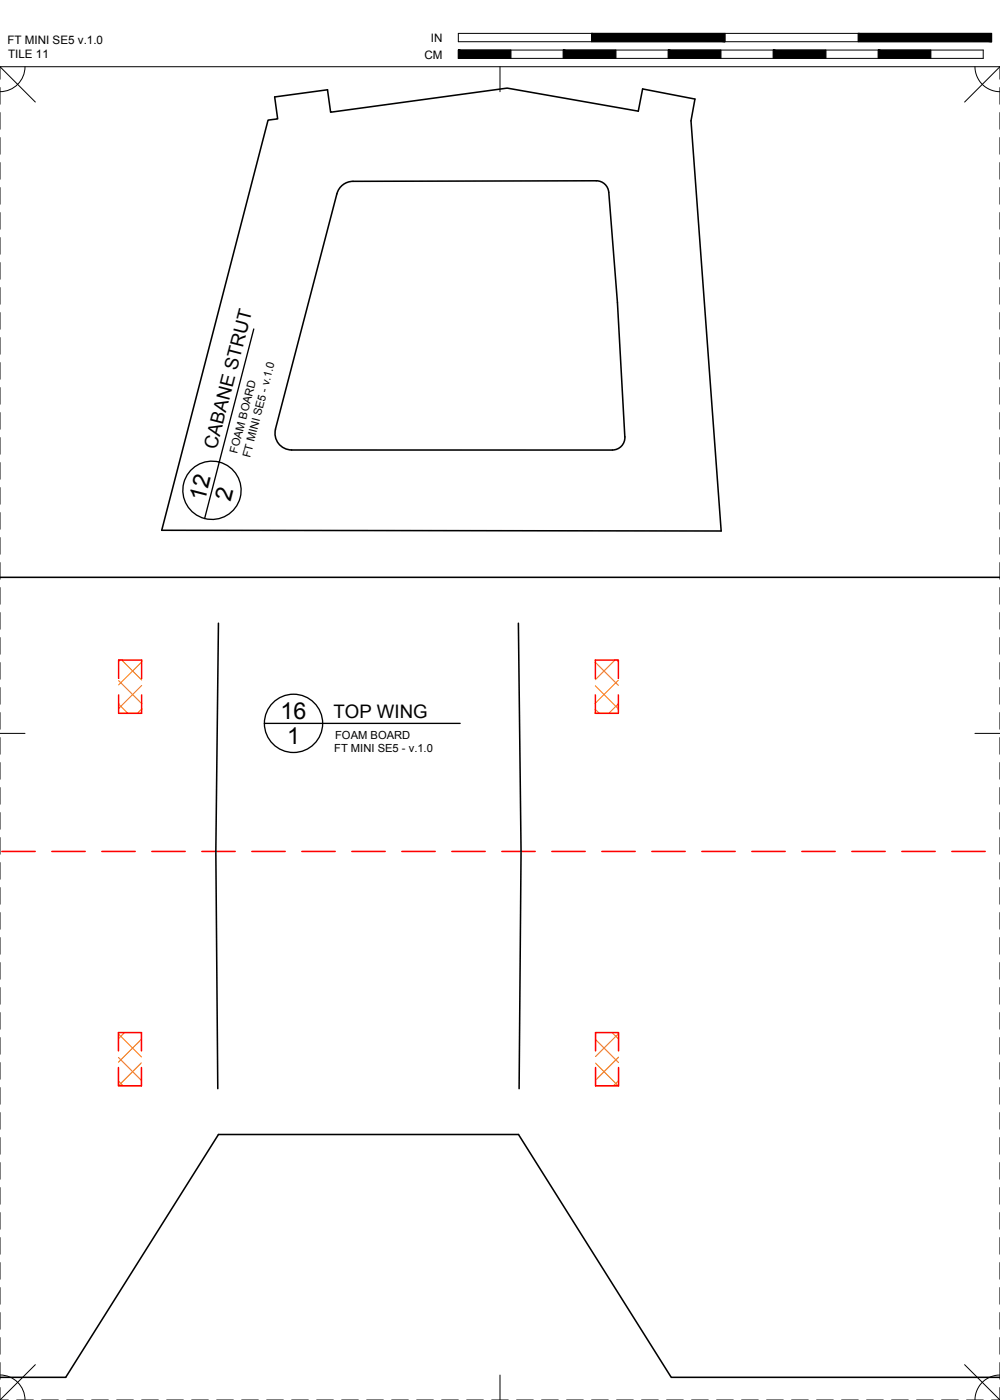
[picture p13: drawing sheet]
<svg xmlns="http://www.w3.org/2000/svg" width="190mm" height="267mm" viewBox="0 0 190 267" stroke-linecap="round" stroke-linejoin="round" font-family="sans-serif">
<defs><g id="words">
<g font-size="4.4">
<text x="39" y="95.6" transform="rotate(-75 39 95.6)">12</text>
<text x="43.9" y="95.6" transform="rotate(-76 43.9 95.6)">2</text>
<text x="53.4" y="137">16</text>
<text x="54.7" y="141.8">1</text>
</g>
<g font-size="3.5">
<text x="41.2" y="85.8" transform="rotate(-75 41.2 85.8)">CABANE STRUT</text>
<text x="63.5" y="136.7">TOP WING</text>
</g>
<g font-size="2.2">
<text x="1.4" y="8.5">FT MINI SE5 v.1.0</text>
<text x="1.5" y="11.1">TILE 11</text>
<text x="80.8" y="11.1">CM</text>
<text x="82.1" y="8">IN</text>
</g>
<g font-size="2.1">
<text x="51.6" y="71.9" transform="rotate(-76 51.6 71.9)">1.0</text>
<text x="45.2" y="86.5" transform="rotate(-75 45.2 86.5)">FOAM BOARD</text>
<text x="47.6" y="87.3" transform="rotate(-75 47.6 87.3)">FT MINI SE5 - v.</text>
<text x="63.7" y="143.3">FT MINI SE5 - v.1.0</text>
<text x="63.8" y="140.7">FOAM BOARD</text>
</g>
</g></defs>
<!-- layer: 01 CUT -->
<path d="M52.3 18.5l10.1-1.4 .6 4.3 33.6-4.6 25 4.4 .8-4.3 10 2-.8 4.1 5.8 78.2-106.6-.2 20.3-78.1 1.8-.3zM119 83.2l-1.4-25.5-1.6-21.1a2.38 2.38 0 0 0-2.4-2.2l-46.4 .1a3.2 3.2 0 0 0-3 2.4l-11.7 44.8a3.2 3.2 0 0 0 3.1 4M119 83.2a2.38 2.38 0 0 1-2.3 2.5h-61.1M0 110h190.5M41.6 118.7l-.5 43.5 .4 45.2M98.8 118.7l.5 43.5-.4 45.2M0 262.4h12.5l29.1-46.3h57.2l29.1 46.3h62.6" fill="none" stroke="#000" stroke-width=".3"/>
<!-- layer: 02 SCORE -->
<g fill="none" stroke="#f00" stroke-width=".3">
<path d="M22.6 132.4v3.5h4.4v-3.5M22.6 129.2v-3.5h4.4v3.5M113.4 129.2v-3.5h4.4v3.5M113.4 132.4v3.5h4.4v-3.5M.3 162.2h6.4M9.9 162.2h6.3M19.4 162.2h6.3M28.9 162.2h6.4M38.4 162.2h6.4M48 162.2h6.3M57.5 162.2h6.3M67 162.2h6.4"/>
<path d="M76.5 162.2h6.4M86.1 162.2h6.3M95.6 162.2h6.3M105.1 162.2h6.4M114.6 162.2h6.4M124.2 162.2h6.3M133.7 162.2h6.3M143.2 162.2h6.4M152.7 162.2h6.4M162.3 162.2h6.3M171.8 162.2h6.3M181.3 162.2h6.4"/>
<path d="M22.6 203.4v3.5h4.3v-3.5M22.6 200.2v-3.5h4.3v3.5M113.5 200.2v-3.5h4.3v3.5M113.5 203.4v3.5h4.3v-3.5"/>
</g>
<!-- layer: 06 CAVITY -->
<g fill="none" stroke="#ff7f00" stroke-width=".2">
<path d="M22.6 134.1l1.7 1.8M22.6 129.7l4.4 4.3M22.8 125.7l-.2 .3M23.2 125.7l3.8 3.8M27 126.1l-4.4 4.4M27 130.6l-4.4 4.4M27 135.1l-.8 .8M113.4 135.1l.7 .8M113.4 130.7l4.4 4.3M113.4 126.2l4.4 4.3M117.1 125.7l-3.7 3.8M117.5 125.7l.3 .3"/>
<path d="M117.8 129.6l-4.4 4.4M117.8 134.1l-1.8 1.8M22.6 197l4.3 4.3M23.7 196.7l-1.1 1.2M26.8 196.7l.1 .2M26.9 198l-4.3 4.4M113.5 198l4.3 4.4M113.5 196.7v.1M116.6 196.7l1.2 1.2M117.8 196.9l-4.3 4.4M22.6 205.9l.9 1M22.6 201.5l4.3 4.3"/>
<path d="M26.9 202.5l-4.3 4.4M113.5 202.5l4.3 4.4M117.8 201.4l-4.3 4.4M117.8 205.9l-.9 1"/>
</g>
<!-- layer: 23 NOTES -->
<g fill="none" stroke="#000" stroke-width=".25">
<path d="M48.3 62.7l-9.3 36.1M50.4 137.8h37.3"/>
<circle cx="40.4" cy="93.4" r="5.6"/>
<circle cx="55.9" cy="137.8" r="5.6"/>
</g>
<!-- layer: 22 TILED -->
<g fill="none" stroke="#000" stroke-width=".19">
<path d="M0 12.7l6.7 6.7M0 16.7v3.2M4.8 12.7a4.8 4.8 0 0 1-4.8 4.8M87.3 6.4h101.6v1.5h-101.6zM87.3 9.5h100v1.6h-100zM95.2 12.7v4.8M97.3 9.5v1.6M107.3 9.5v1.6M112.7 6.4v1.5M117.3 9.5v1.6M127.3 9.5v1.6M137.3 9.5v1.6"/>
<path d="M138.1 6.4v1.5M147.3 9.5v1.6M157.3 9.5v1.6M163.5 6.4v1.5M167.3 9.5v1.6M177.3 9.5v1.6M185.7 12.7a4.8 4.8 0 0 0 4.8 4.8M190.5 12.7h-190.5v2.4M190.5 12.7l-6.7 6.7M190.5 12.7v2.4M190.5 16.7v3.2M0 21.4v3.2"/>
<path d="M0 26.2v3.2M0 31v3.1M0 35.7v3.2M190.5 21.4v3.2M190.5 26.2v3.2M190.5 31v3.1M190.5 35.7v3.2M0 40.5v3.2M0 45.3v3.1M0 50v3.2M0 54.8v3.2M0 59.5v3.2"/>
<path d="M190.5 40.5v3.2M190.5 45.3v3.1M190.5 50v3.2M190.5 54.8v3.2M190.5 59.5v3.2M0 64.3v3.2M0 69.1v3.1M0 73.8v3.2M0 78.6v3.2M190.5 64.3v3.2M190.5 69.1v3.1M190.5 73.8v3.2"/>
<path d="M190.5 78.6v3.2M0 83.4v3.1M0 88.1v3.2M0 92.9v3.2M0 97.6v3.2M190.5 83.4v3.1M190.5 88.1v3.2M190.5 92.9v3.2M190.5 97.6v3.2M0 102.4v3.2M0 107.2v3.1M0 111.9v3.2"/>
<path d="M0 116.7v3.2M190.5 102.4v3.2M190.5 107.2v3.1M190.5 111.9v3.2M190.5 116.7v3.2M0 139.7h4.8M0 121.5v3.1M0 126.2v3.2M0 131v3.2M0 135.7v3.2M185.7 139.7h4.8M190.5 121.5v3.1"/>
<path d="M190.5 126.2v3.2M190.5 131v3.2M190.5 135.7v3.2M0 140.5v3.2M0 145.3v3.1M0 150v3.2M0 154.8v3.2M0 159.6v3.1M190.5 140.5v3.2M190.5 145.3v3.1M190.5 150v3.2M190.5 154.8v3.2"/>
<path d="M190.5 159.6v3.1M0 164.3v3.2M0 169.1v3.2M0 173.8v3.2M0 178.6v3.2M190.5 164.3v3.2M190.5 169.1v3.2M190.5 173.8v3.2M190.5 178.6v3.2M0 183.4v3.1M0 188.1v3.2M0 192.9v3.2"/>
<path d="M0 197.7v3.1M190.5 183.4v3.1M190.5 188.1v3.2M190.5 192.9v3.2M190.5 197.7v3.1M0 202.4v3.2M0 207.2v3.2M0 211.9v3.2M0 216.7v3.2M190.5 202.4v3.2M190.5 207.2v3.2M190.5 211.9v3.2"/>
<path d="M190.5 216.7v3.2M0 221.5v3.1M0 226.2v3.2M0 231v3.2M0 235.8v3.1M190.5 221.5v3.1M190.5 226.2v3.2M190.5 231v3.2M190.5 235.8v3.1M0 240.5v3.2M0 245.3v3.2M0 250v3.2"/>
<path d="M0 254.8v3.2M0 259.6v3.1M6.7 260l-6.7 6.7M183.8 260l6.7 6.7M190.5 240.5v3.2M190.5 245.3v3.2M190.5 250v3.2M190.5 254.8v3.2M190.5 259.6v3.1M0 264.3v2.4M0 266.7h1.6M0 261.9a4.8 4.8 0 0 1 4.8 4.8"/>
<path d="M3.2 266.7h3.1M7.9 266.7h3.2M12.7 266.7h3.2M17.5 266.7h3.1M22.2 266.7h3.2M27 266.7h3.2M31.7 266.7h3.2M36.5 266.7h3.2M41.3 266.7h3.1M46 266.7h3.2M50.8 266.7h3.2M55.6 266.7h3.1"/>
<path d="M60.3 266.7h3.2M65.1 266.7h3.2M69.8 266.7h3.2M74.6 266.7h3.2M79.4 266.7h3.1M84.1 266.7h3.2M88.9 266.7h3.2M93.7 266.7h3.1M95.2 261.9v4.8M98.4 266.7h3.2M103.2 266.7h3.2M107.9 266.7h3.2"/>
<path d="M112.7 266.7h3.2M117.5 266.7h3.1M122.2 266.7h3.2M127 266.7h3.2M131.8 266.7h3.1M136.5 266.7h3.2M141.3 266.7h3.2M146 266.7h3.2M150.8 266.7h3.2M155.6 266.7h3.1M160.3 266.7h3.2M165.1 266.7h3.2"/>
<path d="M169.9 266.7h3.1M174.6 266.7h3.2M179.4 266.7h3.2M184.1 266.7h3.2M188.9 266.7h1.6M190.5 261.9a4.8 4.8 0 0 0-4.8 4.8M190.5 264.3v2.4"/>
</g>
<g fill="#000" stroke="#000" stroke-width=".19">
<path d="M87.3 9.5l10 1.6v-1.6zM87.3 9.5l10 1.6h-10z"/>
<path d="M107.3 9.5l10 1.6v-1.6zM107.3 9.5l10 1.6h-10z"/>
<path d="M127.3 9.5l10 1.6v-1.6zM127.3 9.5l10 1.6h-10z"/>
<path d="M112.7 6.4l25.4 1.5v-1.5zM112.7 6.4l25.4 1.5h-25.4z"/>
<path d="M147.3 9.5l10 1.6v-1.6zM147.3 9.5l10 1.6h-10z"/>
<path d="M167.3 9.5l10 1.6v-1.6zM167.3 9.5l10 1.6h-10z"/>
<path d="M163.5 6.4l25.4 1.5v-1.5zM163.5 6.4l25.4 1.5h-25.4z"/>
</g>
<use href="#words"/>
</svg>
